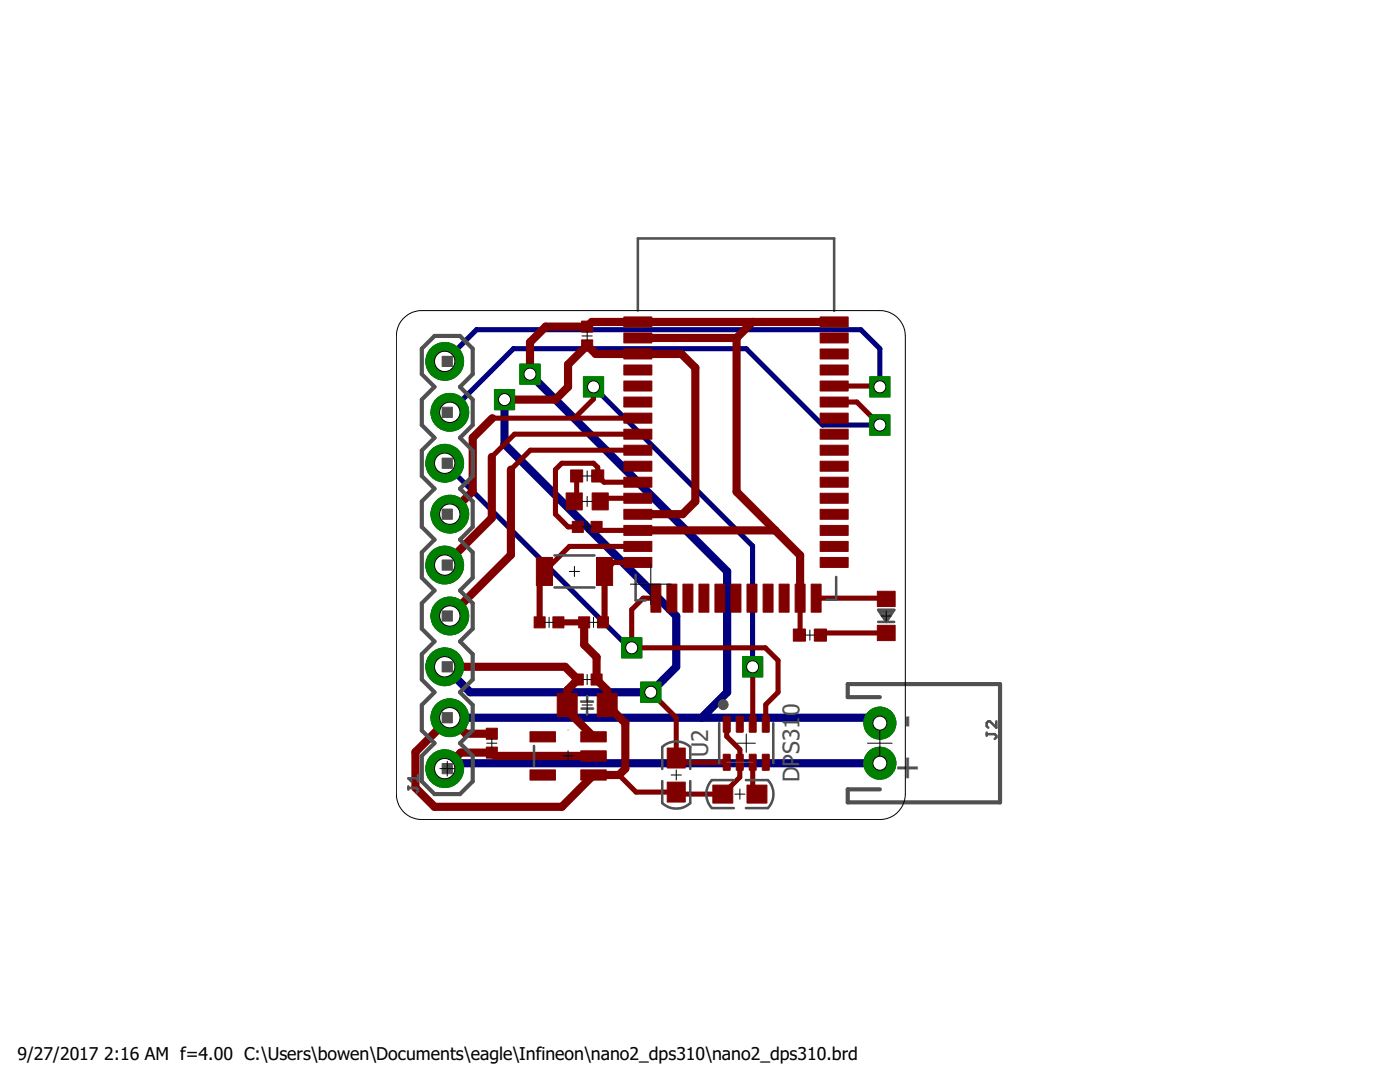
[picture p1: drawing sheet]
<svg xmlns="http://www.w3.org/2000/svg" width="279mm" height="216mm" viewBox="0 0 279 216" stroke-linecap="round" stroke-linejoin="round" font-family="sans-serif">
<defs><g id="words">
<g font-size="7.2" fill="#505050">
<text x="183.5" y="145.3" transform="rotate(-90 183.5 145.3)">-</text>
<text x="183.5" y="155.9" transform="rotate(-90 183.5 155.9)">+</text>
</g>
<g font-size="4.6" fill="#505050">
<text x="159.6" y="142.9" transform="rotate(-90 159.6 142.9)">0</text>
<text x="141.3" y="151.1" transform="rotate(-90 141.3 151.1)">U2</text>
<text x="159.6" y="156.1" transform="rotate(-90 159.6 156.1)">DPS31</text>
</g>
<g font-size="3.5">
<text x="3.5" y="211.4">9/27/2017</text>
<text x="20.8" y="211.4">2:16 AM f=4.00 C:\Users\bowen\Documents\eagle\Infineon\nano2_dps310\nano2_dps310.brd</text>
</g>
</g></defs>
<path d="M100.7 79.7v8.9l34.3 34.3v10.2l-5.1 5h-36.1l-5-5M105.8 74.7l39.3 39.3v24.1l-5.1 5.1M89.8 143.2h84.7l1.1 1.1M175.6 152.3h-85.8l-1 1.1" fill="none" stroke="#000080" stroke-width="1.6"/>
<path d="M88.8 72.1l6.3-6.3h76.7l3.8 3.8v7.6M118.4 77.2l31.8 31.7v24.2M88.8 92.4l36.8 36.9h.5M89.8 82.3l12.7-12.7h46.4l15.3 15.2h11.4" fill="none" stroke="#000080" stroke-width="1"/>
<circle cx="88.8" cy="153.4" r="3.8" fill="#008000" stroke="#008000" stroke-width=".2"/>
<circle cx="88.8" cy="153.4" r="2.03" fill="#fff" stroke="#000" stroke-width=".2"/>
<circle cx="89.8" cy="143.2" r="3.8" fill="#008000" stroke="#008000" stroke-width=".2"/>
<circle cx="89.8" cy="143.2" r="2.03" fill="#fff" stroke="#000" stroke-width=".2"/>
<circle cx="88.8" cy="133.1" r="3.8" fill="#008000" stroke="#008000" stroke-width=".2"/>
<circle cx="88.8" cy="133.1" r="2.03" fill="#fff" stroke="#000" stroke-width=".2"/>
<circle cx="89.8" cy="122.9" r="3.8" fill="#008000" stroke="#008000" stroke-width=".2"/>
<circle cx="89.8" cy="122.9" r="2.03" fill="#fff" stroke="#000" stroke-width=".2"/>
<circle cx="88.8" cy="112.8" r="3.8" fill="#008000" stroke="#008000" stroke-width=".2"/>
<circle cx="88.8" cy="112.8" r="2.03" fill="#fff" stroke="#000" stroke-width=".2"/>
<circle cx="89.8" cy="102.6" r="3.8" fill="#008000" stroke="#008000" stroke-width=".2"/>
<circle cx="89.8" cy="102.6" r="2.03" fill="#fff" stroke="#000" stroke-width=".2"/>
<circle cx="88.8" cy="92.4" r="3.8" fill="#008000" stroke="#008000" stroke-width=".2"/>
<circle cx="88.8" cy="92.4" r="2.03" fill="#fff" stroke="#000" stroke-width=".2"/>
<circle cx="89.8" cy="82.3" r="3.8" fill="#008000" stroke="#008000" stroke-width=".2"/>
<circle cx="89.8" cy="82.3" r="2.03" fill="#fff" stroke="#000" stroke-width=".2"/>
<circle cx="88.8" cy="72.1" r="3.8" fill="#008000" stroke="#008000" stroke-width=".2"/>
<circle cx="88.8" cy="72.1" r="2.03" fill="#fff" stroke="#000" stroke-width=".2"/>
<circle cx="175.6" cy="144.3" r="3.2" fill="#008000" stroke="#008000" stroke-width=".2"/>
<circle cx="175.6" cy="144.3" r="1.4" fill="#fff" stroke="#000" stroke-width=".2"/>
<circle cx="175.6" cy="152.3" r="3.2" fill="#008000" stroke="#008000" stroke-width=".2"/>
<circle cx="175.6" cy="152.3" r="1.4" fill="#fff" stroke="#000" stroke-width=".2"/>
<path d="M98.7 77.7h4v4h-4z" fill="#008000" stroke="#008000" stroke-width=".2"/>
<circle cx="100.7" cy="79.7" r="1.21" fill="#fff" stroke="#000" stroke-width=".2"/>
<path d="M127.9 136.1h4v4h-4z" fill="#008000" stroke="#008000" stroke-width=".2"/>
<circle cx="129.9" cy="138.1" r="1.21" fill="#fff" stroke="#000" stroke-width=".2"/>
<path d="M103.8 72.6h4v4.1h-4z" fill="#008000" stroke="#008000" stroke-width=".2"/>
<circle cx="105.8" cy="74.7" r="1.21" fill="#fff" stroke="#000" stroke-width=".2"/>
<path d="M173.6 75.2h4v4h-4z" fill="#008000" stroke="#008000" stroke-width=".2"/>
<circle cx="175.6" cy="77.2" r="1.21" fill="#fff" stroke="#000" stroke-width=".2"/>
<path d="M173.6 82.8h4v4h-4z" fill="#008000" stroke="#008000" stroke-width=".2"/>
<circle cx="175.6" cy="84.8" r="1.21" fill="#fff" stroke="#000" stroke-width=".2"/>
<path d="M116.4 75.2h4.1v4h-4.1z" fill="#008000" stroke="#008000" stroke-width=".2"/>
<circle cx="118.4" cy="77.2" r="1.21" fill="#fff" stroke="#000" stroke-width=".2"/>
<path d="M148.2 131h4v4.1h-4z" fill="#008000" stroke="#008000" stroke-width=".2"/>
<circle cx="150.2" cy="133.1" r="1.21" fill="#fff" stroke="#000" stroke-width=".2"/>
<path d="M124.1 127.3h4v4h-4z" fill="#008000" stroke="#008000" stroke-width=".2"/>
<circle cx="126.1" cy="129.3" r="1.21" fill="#fff" stroke="#000" stroke-width=".2"/>
<g fill="#800000" stroke="#800000" stroke-width=".2">
<path d="M118 104h2.2v2.2h-2.2z"/>
<path d="M114.2 104h2.2v2.2h-2.2z"/>
<path d="M97 149.1h2.3v2.2h-2.3z"/>
<path d="M97 145.3h2.3v2.2h-2.3z"/>
<path d="M114.2 134.5h2.2v2.2h-2.2z"/>
<path d="M118 134.5h2.2v2.2h-2.2z"/>
<path d="M110.3 123.1h2.2v2.2h-2.2z"/>
<path d="M106.6 123.1h2.2v2.2h-2.2z"/>
<path d="M119.2 123.1h2.2v2.2h-2.2z"/>
<path d="M115.5 123.1h2.2v2.2h-2.2z"/>
<path d="M119.2 138.4h4v4.6h-4z"/>
<path d="M111.2 138.4h4v4.6h-4z"/>
<path d="M116.1 64.1h2.2v2.2h-2.2z"/>
<path d="M116.1 67.8h2.2v2.2h-2.2z"/>
<path d="M113 98.4h3.2v3.3h-3.2z"/>
<path d="M118.2 98.4h3.2v3.3h-3.2z"/>
<path d="M118.1 93.8h2.4v2.4h-2.4z"/>
<path d="M113.9 93.8h2.4v2.4h-2.4z"/>
<path d="M175.1 118h3.5v3h-3.5z"/>
<path d="M175.1 124.8h3.5v3h-3.5z"/>
<path d="M158.3 125.5h2.4v2.4h-2.4z"/>
<path d="M162.5 125.5h2.4v2.4h-2.4z"/>
<path d="M124.5 63.2h5.6v2h-5.6z"/>
<path d="M124.5 66.4h5.6v2h-5.6z"/>
<path d="M124.5 69.6h5.6v2h-5.6z"/>
<path d="M124.5 72.8h5.6v2h-5.6z"/>
<path d="M124.5 76h5.6v2h-5.6z"/>
<path d="M124.5 79.2h5.6v2h-5.6z"/>
<path d="M124.5 82.4h5.6v2h-5.6z"/>
<path d="M124.5 85.6h5.6v2h-5.6z"/>
<path d="M124.5 88.8h5.6v2h-5.6z"/>
<path d="M124.5 92h5.6v2h-5.6z"/>
<path d="M124.5 95.2h5.6v2h-5.6z"/>
<path d="M124.5 98.4h5.6v2h-5.6z"/>
<path d="M124.5 101.6h5.6v2h-5.6z"/>
<path d="M124.5 104.8h5.6v2h-5.6z"/>
<path d="M124.5 108h5.6v2h-5.6z"/>
<path d="M124.5 111.2h5.6v2h-5.6z"/>
<path d="M129.9 116.6h2v5.6h-2z"/>
<path d="M133.1 116.6h2v5.6h-2z"/>
<path d="M136.3 116.6h2v5.6h-2z"/>
<path d="M139.5 116.6h2v5.6h-2z"/>
<path d="M142.7 116.6h2v5.6h-2z"/>
<path d="M145.9 116.6h2v5.6h-2z"/>
<path d="M149.1 116.6h2v5.6h-2z"/>
<path d="M152.3 116.6h2v5.6h-2z"/>
<path d="M155.5 116.6h2v5.6h-2z"/>
<path d="M158.7 116.6h2v5.6h-2z"/>
<path d="M161.9 116.6h2v5.6h-2z"/>
<path d="M163.7 111.2h5.6v2h-5.6z"/>
<path d="M163.7 108h5.6v2h-5.6z"/>
<path d="M163.7 104.8h5.6v2h-5.6z"/>
<path d="M163.7 101.6h5.6v2h-5.6z"/>
<path d="M163.7 98.4h5.6v2h-5.6z"/>
<path d="M163.7 95.2h5.6v2h-5.6z"/>
<path d="M163.7 92h5.6v2h-5.6z"/>
<path d="M163.7 88.8h5.6v2h-5.6z"/>
<path d="M163.7 85.6h5.6v2h-5.6z"/>
<path d="M163.7 82.4h5.6v2h-5.6z"/>
<path d="M163.7 79.2h5.6v2h-5.6z"/>
<path d="M163.7 76h5.6v2h-5.6z"/>
<path d="M163.7 72.8h5.6v2h-5.6z"/>
<path d="M163.7 69.6h5.6v2h-5.6z"/>
<path d="M163.7 66.4h5.6v2h-5.6z"/>
<path d="M163.7 63.2h5.6v2h-5.6z"/>
<path d="M115.9 153.6h5.1v2.1h-5.1z"/>
<path d="M115.9 149.8h5.1v2h-5.1z"/>
<path d="M115.9 146h5.1v2h-5.1z"/>
<path d="M105.8 146h5v2h-5z"/>
<path d="M105.8 153.6h5v2.1h-5z"/>
<path d="M119 111.2h3.3v5.6h-3.3z"/>
<path d="M107 111.2h3.3v5.6h-3.3z"/>
<path d="M149.1 156.7h4v3.6h-4z"/>
<path d="M142.3 156.7h3.9v3.6h-3.9z"/>
<path d="M133.2 156.1h3.6v3.9h-3.6z"/>
<path d="M133.2 149.3h3.6v3.9h-3.6z"/>
</g>
<g fill="#800000" stroke="#800000" stroke-width=".2">
<path d="M147 142.9h1.2l.1 .1v3.1h-1.2l-.2-.1z" fill-rule="evenodd"/>
<path d="M147 150.5h1.2l.1 .1v3.1h-1.2l-.2-.1z" fill-rule="evenodd"/>
<path d="M149.6 142.9h1.2l.1 .1v3.1h-1.2l-.2-.1z" fill-rule="evenodd"/>
<path d="M149.6 150.5h1.2l.1 .1v3.1h-1.2l-.2-.1z" fill-rule="evenodd"/>
<path d="M144.4 150.5h1.2l.1 .1v3.1h-1.2l-.2-.1z" fill-rule="evenodd"/>
<path d="M144.4 142.9h1.2l.1 .1v3.1h-1.2l-.2-.1z" fill-rule="evenodd"/>
<path d="M152.2 142.9h1.2l.1 .1v3.1h-1.2l-.2-.1z" fill-rule="evenodd"/>
<path d="M152.2 150.5h1.2l.1 .1v3.1h-1.2l-.2-.1z" fill-rule="evenodd"/>
</g>
<g fill="none" stroke="#800000" stroke-width="1.6">
<path d="M100.7 79.7h10.1l2.6-2.5v-4.5l3.8-3.8 1.7 1.7h17.1l2.8 2.8v26.7l-2.6 2.5h-8.9M127.3 67.4h19.7M147 67.4v30.7l7.7 7.7M150.2 64.2l-3.2 3.2M166.5 64.2h-48.4l-.9 1h-8.3l-3.1 3.1v6.4M98.1 91.2v12.2l-9.3 9.4M98.3 83.4l-4 4v10.6l-4.5 4.6M102 93.7v17l-12.2 12.2M127.3 105.8h27.4M154.7 105.8l5 5v8.6M88.8 133.1h24l2.5 2.5-2.1 2.1v4.1l5.2 5.2M116.6 124.2v4.5l2.5 2.4v4.5l2.1 2.1v3l3.6 3.6v9.1l-1.3 1.2h-5.1l-6.3 6.4h-25.4l-3.8-3.8v-7.1l6.9-6.9 3.2 3.2h5.1"/>
<path d="M118.4 150.8h-19.6l-.7-.6h-6.2l-3.1 3.2"/>
</g>
<g fill="none" stroke="#800000" stroke-width="1">
<path d="M118.4 77.2v2.4l-3.8 3.8M166.5 77h8.9l.2 .2M98.3 83.4h29M115.1 95v4.5l-.5 .6M127.3 96.2h-6.8l-1.2-1.2v-1.7l-.9-.9h-6.3l-1.3 1.3v8.9l2.6 2.5h1.9M127.3 99.4h-6.9l-.6 .7M127.3 86.6h-24.6l-4.6 4.6M127.3 89.8h-21.5l-3.8 3.9M166.5 80.2h4.5l4.6 4.6M119.1 105.1l.7 .7h7.5M127.3 112.2h-4.9l-1.8 1.8M127.3 109h-13.7l-5 5"/>
<path d="M130.9 119.4h-2.5l-2.3 2.2v7.7h26.6l2.6 2.5v6.3l-2.5 2.5v3.9M159.7 119.4v7.2l-.2 .1M162.9 119.4h13.8l.2 .1M129.9 138.1l5.1 5.1v8.1l.8 .8h9.2M150.2 133.1v11.4M176.9 126.3h-12.8l-.4 .4M145 144.5v2.4l2.7 2.7-.1 5.5-3.3 3.4h-8.9l-.4-.4h-8.1l-3.4-3.5M150.2 152.1v5.5l.9 .9"/>
</g>
<path d="M108.6 114l-.9 1v9.2M120.6 114v9.9l-.3 .3M111.4 124.2h5.2" fill="none" stroke="#800000" stroke-width="1.2"/>
<circle cx="88.8" cy="153.4" r="3.8" fill="#008000" stroke="#008000" stroke-width=".2"/>
<circle cx="88.8" cy="153.4" r="2.03" fill="#fff" stroke="#000" stroke-width=".2"/>
<circle cx="89.8" cy="143.2" r="3.8" fill="#008000" stroke="#008000" stroke-width=".2"/>
<circle cx="89.8" cy="143.2" r="2.03" fill="#fff" stroke="#000" stroke-width=".2"/>
<circle cx="88.8" cy="133.1" r="3.8" fill="#008000" stroke="#008000" stroke-width=".2"/>
<circle cx="88.8" cy="133.1" r="2.03" fill="#fff" stroke="#000" stroke-width=".2"/>
<circle cx="89.8" cy="122.9" r="3.8" fill="#008000" stroke="#008000" stroke-width=".2"/>
<circle cx="89.8" cy="122.9" r="2.03" fill="#fff" stroke="#000" stroke-width=".2"/>
<circle cx="88.8" cy="112.8" r="3.8" fill="#008000" stroke="#008000" stroke-width=".2"/>
<circle cx="88.8" cy="112.8" r="2.03" fill="#fff" stroke="#000" stroke-width=".2"/>
<circle cx="89.8" cy="102.6" r="3.8" fill="#008000" stroke="#008000" stroke-width=".2"/>
<circle cx="89.8" cy="102.6" r="2.03" fill="#fff" stroke="#000" stroke-width=".2"/>
<circle cx="88.8" cy="92.4" r="3.8" fill="#008000" stroke="#008000" stroke-width=".2"/>
<circle cx="88.8" cy="92.4" r="2.03" fill="#fff" stroke="#000" stroke-width=".2"/>
<circle cx="89.8" cy="82.3" r="3.8" fill="#008000" stroke="#008000" stroke-width=".2"/>
<circle cx="89.8" cy="82.3" r="2.03" fill="#fff" stroke="#000" stroke-width=".2"/>
<circle cx="88.8" cy="72.1" r="3.8" fill="#008000" stroke="#008000" stroke-width=".2"/>
<circle cx="88.8" cy="72.1" r="2.03" fill="#fff" stroke="#000" stroke-width=".2"/>
<circle cx="175.6" cy="144.3" r="3.2" fill="#008000" stroke="#008000" stroke-width=".2"/>
<circle cx="175.6" cy="144.3" r="1.4" fill="#fff" stroke="#000" stroke-width=".2"/>
<circle cx="175.6" cy="152.3" r="3.2" fill="#008000" stroke="#008000" stroke-width=".2"/>
<circle cx="175.6" cy="152.3" r="1.4" fill="#fff" stroke="#000" stroke-width=".2"/>
<path d="M98.7 77.7h4v4h-4z" fill="#008000" stroke="#008000" stroke-width=".2"/>
<circle cx="100.7" cy="79.7" r="1.21" fill="#fff" stroke="#000" stroke-width=".2"/>
<path d="M127.9 136.1h4v4h-4z" fill="#008000" stroke="#008000" stroke-width=".2"/>
<circle cx="129.9" cy="138.1" r="1.21" fill="#fff" stroke="#000" stroke-width=".2"/>
<path d="M103.8 72.6h4v4.1h-4z" fill="#008000" stroke="#008000" stroke-width=".2"/>
<circle cx="105.8" cy="74.7" r="1.21" fill="#fff" stroke="#000" stroke-width=".2"/>
<path d="M173.6 75.2h4v4h-4z" fill="#008000" stroke="#008000" stroke-width=".2"/>
<circle cx="175.6" cy="77.2" r="1.21" fill="#fff" stroke="#000" stroke-width=".2"/>
<path d="M173.6 82.8h4v4h-4z" fill="#008000" stroke="#008000" stroke-width=".2"/>
<circle cx="175.6" cy="84.8" r="1.21" fill="#fff" stroke="#000" stroke-width=".2"/>
<path d="M116.4 75.2h4.1v4h-4.1z" fill="#008000" stroke="#008000" stroke-width=".2"/>
<circle cx="118.4" cy="77.2" r="1.21" fill="#fff" stroke="#000" stroke-width=".2"/>
<path d="M148.2 131h4v4.1h-4z" fill="#008000" stroke="#008000" stroke-width=".2"/>
<circle cx="150.2" cy="133.1" r="1.21" fill="#fff" stroke="#000" stroke-width=".2"/>
<path d="M124.1 127.3h4v4h-4z" fill="#008000" stroke="#008000" stroke-width=".2"/>
<circle cx="126.1" cy="129.3" r="1.21" fill="#fff" stroke="#000" stroke-width=".2"/>
<g fill="none" stroke="#505050" stroke-width=".51">
<path d="M127.3 62v-14.4h39.2v14.4M110.7 117.2h7.9M110.7 110.8h7.9M126.9 114.7v5.1h1.9M166.9 115.1v4.5h-1.9M116 140h2.3M117.2 138.9v.8M175.3 121.7h3.2l-1.6 2.4zM175.3 124.1h3.2M175.5 122.1h2.7M175.9 122.6h2M176.2 123.1h1.3"/>
<path d="M176.5 123.5h.7M176.8 124h.1M81.5 157.2h1.6l.3 .4v.3l-.3 .3M81.5 156.9v.7M83.4 154.7v1.3M83.4 155.3h-1.9l.6 .7M106.6 148.8v4M116.1 141.4h2.3M117.2 141.9v.7M132.2 155.9v4.4a4.1 4.1 0 0 0 5.6 0v-4.4M132.2 153.4v-4.3a4.1 4.1 0 0 1 5.6 0v4.3M143.5 144.3v8"/>
<path d="M146.5 155.7h-4.4a4.1 4.1 0 0 0 0 5.5h4.4M148.9 155.7h4.3a4.1 4.1 0 0 1 0 5.5h-4.3M154.3 144.3v8M196.9 146.5h1.6l.3 .3v.3l-.3 .3M196.9 146.2v.6M198.8 143.9v1.3l-1.2-1.3h-.4l-.3 .4v.6l.3 .3"/>
</g>
<path d="M113.4 145.6v.1" fill="none" stroke="#505050" stroke-width=".2"/>
<circle cx="144.3" cy="140.6" r="1" fill="#505050" stroke="#505050" stroke-width=".2"/>
<path d="M86.7 67h5.1l2.5 2.6v5.1l-2.5 2.5 2.5 2.5v5.1l-2.5 2.6 2.5 2.5v5.1l-2.5 2.5 2.5 2.6v5l-2.5 2.6 2.5 2.5v5.1l-2.5 2.5 2.5 2.6v5.1l-2.5 2.5 2.5 2.5v5.1l-2.5 2.5 2.5 2.6v5.1l-2.5 2.5 2.5 2.5v5.1l-2.5 2.6h-5.1l-2.5-2.6v-5.1l2.5-2.5-2.5-2.5v-5.1l2.5-2.6-2.5-2.5v-5.1l2.5-2.5-2.5-2.5v-5.1l2.5-2.6-2.5-2.5v-5.1l2.5-2.5-2.5-2.6v-5l2.5-2.6-2.5-2.5v-5.1l2.5-2.5-2.5-2.6v-5.1l2.5-2.5-2.5-2.5v-5.1zM175.6 139.1h-6.4v-2.6h30.4v23.6h-30.4v-2.6h6.4" fill="none" stroke="#505050" stroke-width=".83"/>
<g fill="#505050" stroke="#505050" stroke-width=".2">
<path d="M88.2 91.4h2.1v2.1h-2.1z"/>
<path d="M88.2 101.6h2.1v2h-2.1z"/>
<path d="M88.2 111.7h2.1v2.1h-2.1z"/>
<path d="M88.2 121.9h2.1v2h-2.1z"/>
<path d="M88.2 132h2.1v2.1h-2.1z"/>
<path d="M88.2 142.2h2.1v2h-2.1z"/>
<path d="M88.2 152.4h2.1v2h-2.1z"/>
<path d="M88.2 81.3h2.1v2h-2.1z"/>
<path d="M88.2 71.1h2.1v2h-2.1z"/>
</g>
<g fill="none" stroke="#000" stroke-width=".2">
<path d="M80.4 63.7l.4-.5a5 5 0 0 1 3.4-1.2h91.4a5.1 5.1 0 0 1 5.1 5v91.5a5.1 5.1 0 0 1-5.1 5h-91.4a5.1 5.1 0 0 1-5.1-5v-91.5l.1-1.2a5 5 0 0 1 1.2-2.1zM116.2 67h2M117.2 66v2.1M116.2 95h2M117.2 94v2M117.2 99v2.1M113.6 114h2.1M114.6 113v2M116.2 105.1h2M116.2 100.1h2M117.2 104.1v2.1M125.8 116.6h8.1"/>
<path d="M129.9 112.5v8.1M108.6 124.2h2M109.6 123.2v2M116.2 135.6h2M117.2 134.6v2M117.2 139.7v2M117.4 124.2h2.1M118.4 123.2v2M160.6 126.7h2M161.6 125.7v2M175.9 122.9h2M176.9 121.9v2"/>
<path d="M87.8 153.4h2.9M89.3 151.9v3M97.1 148.3h2.1M98.1 147.3v2M112.3 150.8h2.1M113.4 149.8v2.1M116.2 140.7h2M133.9 154.6h2.1M135 153.6v2.1M146.6 158.5h2.1M147.1 148.3h3.6M147.7 157.4v2.1"/>
<path d="M148.9 146.5v3.6M173.1 148.3h4.9M175.6 145.9v4.8"/>
</g>
<path d="M145 152.1h5.2" fill="none" stroke="#808000" stroke-width=".2"/>
<use href="#words"/>
</svg>
